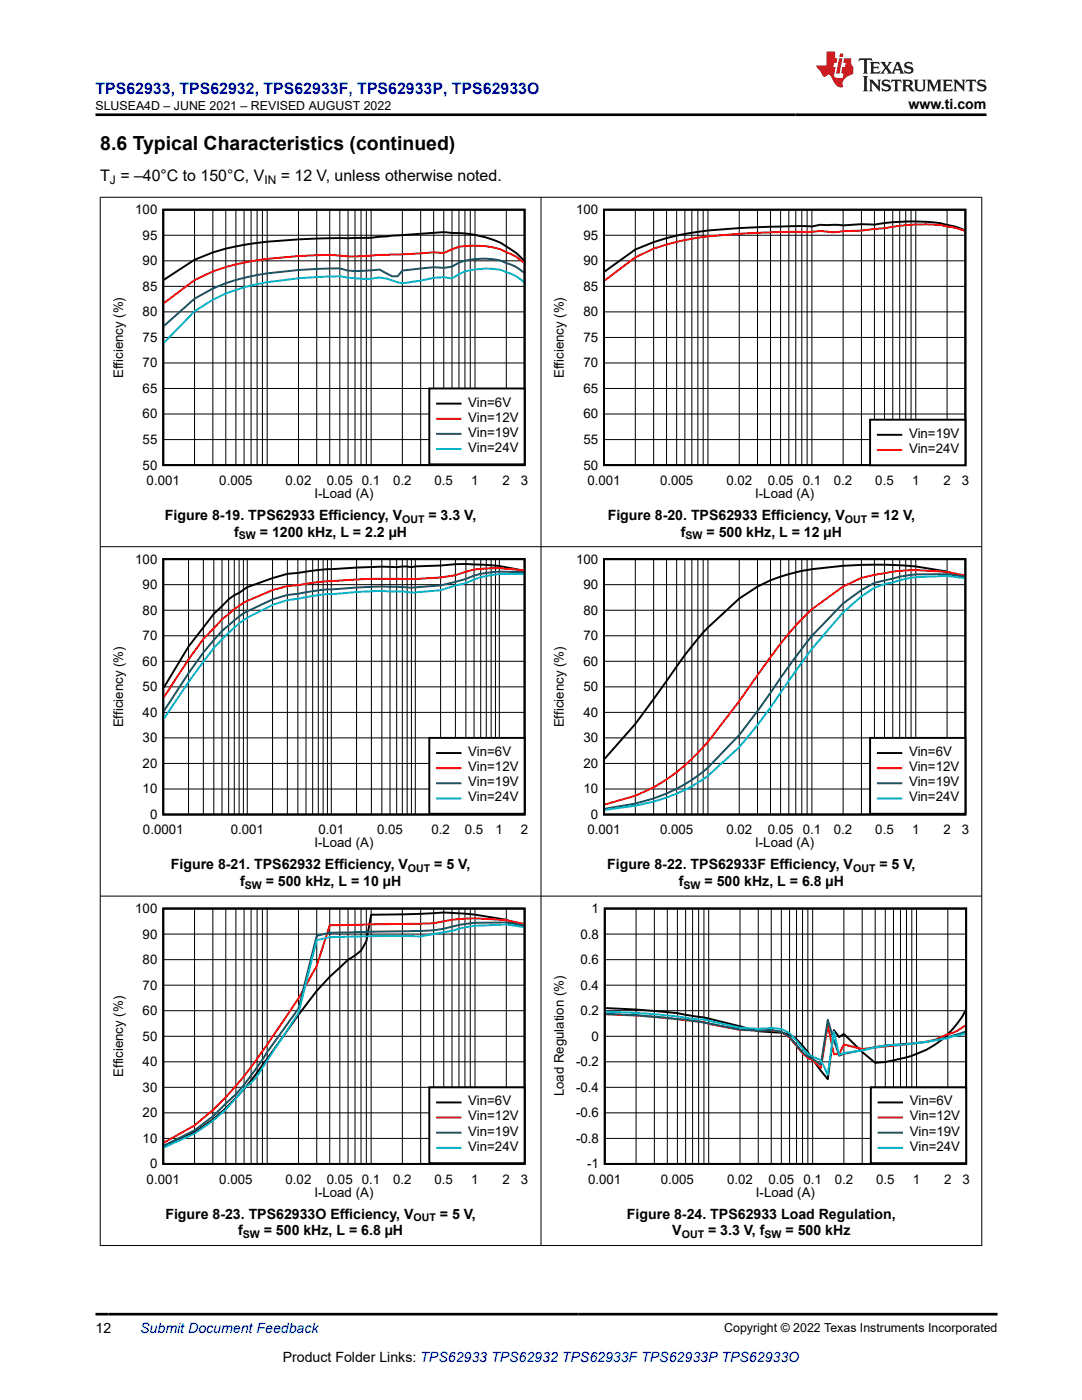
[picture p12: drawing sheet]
<svg xmlns="http://www.w3.org/2000/svg" width="216mm" height="279mm" viewBox="0 0 216 279" stroke-linecap="round" stroke-linejoin="round" font-family="sans-serif">
<defs><g id="words">
<text font-size="3.9" x="20" y="29.9">8.6 Typical Characteristics (continued)</text>
<text font-size="3.2" fill="#00f" x="19" y="18.7">TPS62933, TPS62932, TPS62933F, TPS62933P, TPS62933O</text>
<g font-size="3.2">
<text x="20" y="36.1">T = –40°C to 150°C, V</text>
<text x="56" y="36.1">= 12 V, unless otherwise noted.</text>
</g>
<g font-size="2.8">
<text x="181.3" y="21.8">www.ti.com</text>
<text x="32.9" y="103.7">Figure 8-19. TPS62933 Efficiency, V</text>
<text x="46.7" y="107.1">f</text>
<text x="51.8" y="107.1">= 1200 kHz, L = 2.2 µH</text>
<text x="85.5" y="103.7">= 3.3 V,</text>
<text x="121.3" y="103.7">Figure 8-20. TPS62933 Efficiency, V</text>
<text x="135.8" y="107.1">f</text>
<text x="141" y="107.1">= 500 kHz, L = 12 µH</text>
<text x="173.8" y="103.7">= 12 V,</text>
<text x="34.1" y="173.4">Figure 8-21. TPS62932 Efficiency, V</text>
<text x="86.7" y="173.4">= 5 V,</text>
<text x="121.2" y="173.4">Figure 8-22. TPS62933F Efficiency, V</text>
<text x="175.5" y="173.4">= 5 V,</text>
<text x="47.9" y="176.8">f</text>
<text x="53" y="176.8">= 500 kHz, L = 10 µH</text>
<text x="135.4" y="176.8">f</text>
<text x="140.6" y="176.8">= 500 kHz, L = 6.8 µH</text>
<text x="33" y="243.2">Figure 8-23. TPS62933O Efficiency, V</text>
<text x="87.8" y="243.2">= 5 V,</text>
<text x="125.1" y="243.2">Figure 8-24. TPS62933 Load Regulation,</text>
<text x="47.5" y="246.6">f</text>
<text x="52.6" y="246.6">= 500 kHz, L = 6.8 µH</text>
<text x="134.2" y="246.6">V</text>
<text x="141.3" y="246.6">= 3.3 V, f</text>
<text x="156.8" y="246.6">= 500 kHz</text>
<text x="19" y="266.1">12</text>
<text x="56.4" y="271.7">Product Folder Links: TPS62933 TPS62932 TPS62933F TPS62933P TPS62933O</text>
</g>
<text font-size="2.8" fill="#00f" x="28" y="266.1">Submit Document Feedback</text>
<g font-size="2.6">
<text x="27" y="42.7">100</text>
<text x="28.5" y="47.8">95</text>
<text x="114.9" y="42.7">100</text>
<text x="116.4" y="47.8">95</text>
<text x="28.5" y="52.9">90</text>
<text x="116.4" y="52.9">90</text>
<text x="28.5" y="58">85</text>
<text x="116.4" y="58">85</text>
<text x="28.5" y="63.1">80</text>
<text x="116.4" y="63.1">80</text>
<text x="28.5" y="68.2">75</text>
<text x="116.4" y="68.2">75</text>
<text x="24.6" y="75.4" transform="rotate(-90 24.6 75.4)">Efficiency (%)</text>
<text x="28.5" y="73.3">70</text>
<text x="112.5" y="75.4" transform="rotate(-90 112.5 75.4)">Efficiency (%)</text>
<text x="116.4" y="73.3">70</text>
<text x="28.5" y="83.5">60</text>
<text x="28.5" y="78.4">65</text>
<text x="93.4" y="81.1">Vin=6V</text>
<text x="116.4" y="83.5">60</text>
<text x="116.4" y="78.4">65</text>
<text x="28.5" y="88.6">55</text>
<text x="93.4" y="84.2">Vin=12V</text>
<text x="93.4" y="87.2">Vin=19V</text>
<text x="116.4" y="88.6">55</text>
<text x="181.4" y="87.4">Vin=19V</text>
<text x="28.5" y="93.7">50</text>
<text x="93.4" y="90.2">Vin=24V</text>
<text x="116.4" y="93.7">50</text>
<text x="181.4" y="90.4">Vin=24V</text>
<text x="29.3" y="96.7">0.001</text>
<text x="43.8" y="96.7">0.005</text>
<text x="57" y="96.7">0.02</text>
<text x="62.7" y="99.4">I-Load (A)</text>
<text x="65.2" y="96.7">0.05</text>
<text x="72.2" y="96.7">0.1</text>
<text x="78.4" y="96.7">0.2</text>
<text x="86.7" y="96.7">0.5</text>
<text x="94" y="96.7">1</text>
<text x="100.3" y="96.7">2</text>
<text x="103.9" y="96.7">3</text>
<text x="117.2" y="96.7">0.001</text>
<text x="131.7" y="96.7">0.005</text>
<text x="144.9" y="96.7">0.02</text>
<text x="150.7" y="99.4">I-Load (A)</text>
<text x="153.2" y="96.7">0.05</text>
<text x="160.2" y="96.7">0.1</text>
<text x="166.4" y="96.7">0.2</text>
<text x="174.7" y="96.7">0.5</text>
<text x="182" y="96.7">1</text>
<text x="188.2" y="96.7">2</text>
<text x="191.9" y="96.7">3</text>
<text x="27" y="112.5">100</text>
<text x="114.9" y="112.5">100</text>
<text x="28.5" y="117.6">90</text>
<text x="116.4" y="117.6">90</text>
<text x="28.5" y="122.7">80</text>
<text x="116.4" y="122.7">80</text>
<text x="28.5" y="127.8">70</text>
<text x="116.4" y="127.8">70</text>
<text x="28.5" y="138">50</text>
<text x="28.5" y="132.9">60</text>
<text x="116.4" y="138">50</text>
<text x="116.4" y="132.9">60</text>
<text x="28.5" y="143.1">40</text>
<text x="116.4" y="143.1">40</text>
<text x="24.6" y="145.2" transform="rotate(-90 24.6 145.2)">Efficiency (%)</text>
<text x="28.5" y="148.2">30</text>
<text x="112.5" y="145.2" transform="rotate(-90 112.5 145.2)">Efficiency (%)</text>
<text x="116.4" y="148.2">30</text>
<text x="28.5" y="153.2">20</text>
<text x="93.4" y="150.9">Vin=6V</text>
<text x="93.4" y="153.9">Vin=12V</text>
<text x="116.4" y="153.2">20</text>
<text x="181.4" y="150.9">Vin=6V</text>
<text x="181.4" y="153.9">Vin=12V</text>
<text x="28.5" y="158.3">10</text>
<text x="93.4" y="156.9">Vin=19V</text>
<text x="93.4" y="159.9">Vin=24V</text>
<text x="116.4" y="158.3">10</text>
<text x="181.4" y="156.9">Vin=19V</text>
<text x="181.4" y="159.9">Vin=24V</text>
<text x="28.5" y="166.5">0.0001</text>
<text x="29.9" y="163.4">0</text>
<text x="46" y="166.5">0.001</text>
<text x="63.5" y="166.5">0.01</text>
<text x="75.2" y="166.5">0.05</text>
<text x="86.1" y="166.5">0.2</text>
<text x="92.7" y="166.5">0.5</text>
<text x="98.9" y="166.5">1</text>
<text x="103.9" y="166.5">2</text>
<text x="117.2" y="166.5">0.001</text>
<text x="117.9" y="163.4">0</text>
<text x="131.7" y="166.5">0.005</text>
<text x="144.9" y="166.5">0.02</text>
<text x="153.2" y="166.5">0.05</text>
<text x="160.2" y="166.5">0.1</text>
<text x="166.4" y="166.5">0.2</text>
<text x="174.7" y="166.5">0.5</text>
<text x="182" y="166.5">1</text>
<text x="188.2" y="166.5">2</text>
<text x="191.9" y="166.5">3</text>
<text x="62.7" y="169.1">I-Load (A)</text>
<text x="150.7" y="169.1">I-Load (A)</text>
<text x="27" y="182.2">100</text>
<text x="118" y="182.2">1</text>
<text x="28.5" y="187.3">90</text>
<text x="115.8" y="187.3">0.8</text>
<text x="28.5" y="197.5">70</text>
<text x="28.5" y="192.4">80</text>
<text x="115.8" y="197.5">0.4</text>
<text x="115.8" y="192.4">0.6</text>
<text x="28.5" y="202.6">60</text>
<text x="115.8" y="202.6">0.2</text>
<text x="28.5" y="207.7">50</text>
<text x="118" y="207.7">0</text>
<text x="24.6" y="214.9" transform="rotate(-90 24.6 214.9)">Efficiency (%)</text>
<text x="28.5" y="212.8">40</text>
<text x="114.9" y="212.8">-0.2</text>
<text x="28.5" y="217.9">30</text>
<text x="93.4" y="220.6">Vin=6V</text>
<text x="112.5" y="218.8" transform="rotate(-90 112.5 218.8)">Load Regulation (%)</text>
<text x="114.9" y="217.9">-0.4</text>
<text x="181.5" y="220.6">Vin=6V</text>
<text x="28.5" y="223">20</text>
<text x="93.4" y="223.6">Vin=12V</text>
<text x="93.4" y="226.6">Vin=19V</text>
<text x="114.9" y="223">-0.6</text>
<text x="181.5" y="223.6">Vin=12V</text>
<text x="181.5" y="226.6">Vin=19V</text>
<text x="28.5" y="228.1">10</text>
<text x="29.9" y="233.2">0</text>
<text x="93.4" y="229.7">Vin=24V</text>
<text x="114.9" y="228.1">-0.8</text>
<text x="117.2" y="233.2">-1</text>
<text x="181.5" y="229.7">Vin=24V</text>
<text x="29.3" y="236.2">0.001</text>
<text x="43.8" y="236.2">0.005</text>
<text x="57" y="236.2">0.02</text>
<text x="62.7" y="238.8">I-Load (A)</text>
<text x="65.2" y="236.2">0.05</text>
<text x="72.2" y="236.2">0.1</text>
<text x="78.4" y="236.2">0.2</text>
<text x="86.7" y="236.2">0.5</text>
<text x="94" y="236.2">1</text>
<text x="100.3" y="236.2">2</text>
<text x="103.9" y="236.2">3</text>
<text x="117.4" y="236.2">0.001</text>
<text x="131.9" y="236.2">0.005</text>
<text x="145.1" y="236.2">0.02</text>
<text x="150.8" y="238.8">I-Load (A)</text>
<text x="153.3" y="236.2">0.05</text>
<text x="160.3" y="236.2">0.1</text>
<text x="166.5" y="236.2">0.2</text>
<text x="174.8" y="236.2">0.5</text>
<text x="182.1" y="236.2">1</text>
<text x="188.4" y="236.2">2</text>
<text x="192" y="236.2">3</text>
</g>
<g font-size="2.5">
<text x="19.1" y="21.9">SLUSEA4D – JUNE 2021 – REVISED AUGUST 2022</text>
<text x="144.5" y="265.8">Copyright © 2022 Texas Instruments Incorporated</text>
</g>
<g font-size="2.4">
<text x="21.9" y="36.7">J</text>
<text x="52.8" y="36.7">IN</text>
</g>
<g font-size="2.1">
<text x="47.7" y="107.7">SW</text>
<text x="80.2" y="104.3">OUT</text>
<text x="136.8" y="107.7">SW</text>
<text x="168.6" y="104.3">OUT</text>
<text x="48.8" y="177.4">SW</text>
<text x="81.4" y="174">OUT</text>
<text x="136.4" y="177.4">SW</text>
<text x="170.2" y="174">OUT</text>
<text x="82.5" y="243.7">OUT</text>
<text x="48.4" y="247.1">SW</text>
<text x="136" y="247.1">OUT</text>
<text x="152.6" y="247.1">SW</text>
</g>
</g></defs>
<path d="M32.6 41.9h72.1v50.9h-72.1zM104.5 51.9a17.5 17.5 0 0 0-10.7-5.2l-5.3-.4-10.2 .7a80.4 80.4 0 0 1-12.5 .5l-2.6 .1a106.6 106.6 0 0 0-13.1 1 42.9 42.9 0 0 0-11.3 3.2l-6 4" fill="none" stroke="#000" stroke-width=".39"/>
<g fill="none" stroke="#000" stroke-width=".2">
<path d="M32.6 57.1h72.1M32.6 52.1h72.1M32.6 47h72.1M38.8 41.9v50.9M42.5 41.9v50.9M45.1 41.9v50.9M47.1 41.9v50.9M48.7 41.9v50.9M50.1 41.9v50.9M51.3 41.9v50.9M52.4 41.9v50.9M53.3 41.9v50.9"/>
<path d="M59.6 41.9v50.9M63.2 41.9v50.9M65.8 41.9v50.9M67.8 41.9v50.9M69.4 41.9v50.9M70.8 41.9v50.9M72 41.9v50.9M73.1 41.9v50.9M74.1 41.9v50.9M80.3 41.9v50.9M83.9 41.9v50.9M86.5 41.9v50.9"/>
<path d="M88.5 41.9v50.9M90.2 41.9v50.9M91.6 41.9v50.9M92.8 41.9v50.9M93.8 41.9v50.9M94.8 41.9v50.9M101 41.9v50.9M32.6 77.5h72.1M32.6 72.4h72.1M32.6 67.3h72.1M32.6 62.2h72.1M32.6 87.7h72.1"/>
<path d="M32.6 82.6h72.1"/>
</g>
<path d="M104.5 52.4a14.7 14.7 0 0 0-11.7-3.3l-1.2 .2-3.1 1.2-2-.1-14.5 .7a31.1 31.1 0 0 1-6.2-.2 92.6 92.6 0 0 0-15.7 1.2 37.1 37.1 0 0 0-11.3 3.8l-6 4.6" fill="none" stroke="#f00" stroke-width=".39"/>
<path d="M104.5 54.4a8 8 0 0 0-3.5-1.9 11.9 11.9 0 0 0-7.2-.7l-2.2 .6-1.4 .8-1.7 .3-2-.2-6.2 .7-1 1.1h-1l-2.6-1.3-2.6 .2a13.1 13.1 0 0 1-5.3-.4 95.8 95.8 0 0 0-17.7 1.5 32.8 32.8 0 0 0-11.3 4.5l-6 5.4" fill="none" stroke="#105465" stroke-width=".39"/>
<path d="M104.5 56.3a12.1 12.1 0 0 0-10.7-2.4l-1 .3-1.2 .5-1.4 .9-1.7-.3-2 .2-6.2 1-1-.2a8.4 8.4 0 0 0-5.2-.7l-3.3-.1a23.2 23.2 0 0 0-7.6-.2 66.1 66.1 0 0 0-13.1 1.7 31.9 31.9 0 0 0-11.3 5.1l-6 6.3" fill="none" stroke="#00bacc" stroke-width=".39"/>
<path d="M85.7 77.5h19v15.2h-19z" fill-rule="evenodd" fill="#fff"/>
<path d="M120.5 41.9h72.1v50.9h-72.1zM192.4 45.9a25.1 25.1 0 0 0-11.7-1.7l-2.6 .1-3.6 .5-2.6-.1-3.7 .3-4.6-.1-1.6 .3a156.8 156.8 0 0 0-14.5 .3l-6.2 .5a47.7 47.7 0 0 0-14.5 3.8l-6.1 4.4M85.7 77.5h19v15.2h-19zM87.2 80.6h4.7" fill="none" stroke="#000" stroke-width=".39"/>
<path d="M192.4 46.1a28.5 28.5 0 0 0-14.3-.8l-6.2 .7-3.7 .1-2 .3a14.1 14.1 0 0 0-5.2-.1h-5.2a135.6 135.6 0 0 0-17.8 1.4 36.8 36.8 0 0 0-11.2 3.7l-6.1 4.5M87.2 83.6h4.7" fill="none" stroke="#f00" stroke-width=".39"/>
<path d="M87.2 86.6h4.7" fill="none" stroke="#105465" stroke-width=".39"/>
<path d="M87.2 89.6h4.7" fill="none" stroke="#00bacc" stroke-width=".39"/>
<g fill="none" stroke="#000" stroke-width=".2">
<path d="M120.5 57.1h72.1M120.5 52.1h72.1M120.5 47h72.1M126.8 41.9v50.9M130.4 41.9v50.9M133 41.9v50.9M135 41.9v50.9M136.7 41.9v50.9M138 41.9v50.9M139.2 41.9v50.9M140.3 41.9v50.9M141.3 41.9v50.9"/>
<path d="M147.5 41.9v50.9M151.2 41.9v50.9M153.7 41.9v50.9M155.8 41.9v50.9M157.4 41.9v50.9M158.8 41.9v50.9M160 41.9v50.9M161 41.9v50.9M162 41.9v50.9M168.2 41.9v50.9M171.9 41.9v50.9M174.5 41.9v50.9"/>
<path d="M176.5 41.9v50.9M178.1 41.9v50.9M179.5 41.9v50.9M180.7 41.9v50.9M181.8 41.9v50.9M182.7 41.9v50.9M189 41.9v50.9M120.5 77.5h72.1M120.5 72.4h72.1M120.5 67.3h72.1M120.5 62.2h72.1M120.5 87.7h72.1"/>
<path d="M120.5 82.6h72.1"/>
</g>
<path d="M173.6 83.8h19v9h-19z" fill-rule="evenodd" fill="#fff"/>
<path d="M173.6 83.8h19v9h-19zM175.2 86.8h4.6M32.6 111.6h72.1v51h-72.1zM104.5 113.9l-4.9-.9a59.7 59.7 0 0 0-11.7-.1l-5 .1-.8 .2-1.8-.1-1.1 .1-3-.1-5.1 .2-7.6 .5-6.2 .7-2.9 .9-5.1 1.8-3.7 2.4-2.9 2.9-5.1 6.5-4.8 8.1" fill="none" stroke="#000" stroke-width=".39"/>
<path d="M175.2 89.8h4.6M104.5 113.8l-4.9-.4h-1.6a19.2 19.2 0 0 0-7.1 1.4 54.4 54.4 0 0 1-10.6 .7h-2.5a141.1 141.1 0 0 0-14.3 .7l-4.1 .6-2.1 .2a27.7 27.7 0 0 0-10.6 4.6l-2.4 2-3.7 3.9-3 4.1-4.8 7.5" fill="none" stroke="#f00" stroke-width=".39"/>
<g fill="none" stroke="#000" stroke-width=".2">
<path d="M32.6 116.7h72.1M37.6 111.6v51M40.6 111.6v51M42.7 111.6v51M44.3 111.6v51M45.6 111.6v51M46.7 111.6v51M47.7 111.6v51M48.6 111.6v51M49.3 111.6v51M54.4 111.6v51M57.3 111.6v51"/>
<path d="M59.4 111.6v51M61.1 111.6v51M62.4 111.6v51M63.5 111.6v51M64.5 111.6v51M65.3 111.6v51M66.1 111.6v51M71.1 111.6v51M74.1 111.6v51M76.2 111.6v51M77.8 111.6v51M79.2 111.6v51"/>
<path d="M80.3 111.6v51M81.2 111.6v51M82.1 111.6v51M82.9 111.6v51M87.9 111.6v51M90.9 111.6v51M93 111.6v51M94.6 111.6v51M95.9 111.6v51M97 111.6v51M98 111.6v51M98.9 111.6v51"/>
<path d="M99.6 111.6v51M32.6 137.1h72.1M32.6 132h72.1M32.6 126.9h72.1M32.6 121.8h72.1M32.6 157.5h72.1M32.6 152.4h72.1M32.6 147.3h72.1M32.6 142.2h72.1"/>
</g>
<path d="M104.5 114.2l-4.9-.1-1.6 .1a14.3 14.3 0 0 0-5 1.3 33.2 33.2 0 0 1-12.7 1.6h-2.5a134.6 134.6 0 0 0-14.3 .7l-6.2 .9a26.4 26.4 0 0 0-10.6 5.1 30.5 30.5 0 0 0-6.1 6.4l-3 4.2-4.8 7.4" fill="none" stroke="#105465" stroke-width=".39"/>
<path d="M104.5 114.5l-4.9 .1-1.6 .2a13.8 13.8 0 0 0-5 1.6l-2.1 .4-3 1-5 .4a94.6 94.6 0 0 0-11.8-.1l-6.6 .5-7.2 1.2a27 27 0 0 0-9.6 4.6l-1 .9a38.6 38.6 0 0 0-6.1 6.7l-3 4.1-4.8 7.2" fill="none" stroke="#00bacc" stroke-width=".39"/>
<path d="M85.7 147.3h19v15.1h-19z" fill-rule="evenodd" fill="#fff"/>
<path d="M120.5 111.6h72.1v51h-72.1zM192.4 115.3l-3.4-1.2-6.3-1.1a88.8 88.8 0 0 0-14.5-.1l-6.2 .7a32.2 32.2 0 0 0-14.5 5.9l-6.2 5.7-2.1 2.3a84.5 84.5 0 0 0-6.2 8.4l-6.2 8.6-6.1 6.9M85.7 147.3h19v15.1h-19zM87.2 150.3h4.7" fill="none" stroke="#000" stroke-width=".39"/>
<path d="M192.4 114.8a40.9 40.9 0 0 0-12.9-.9l-5 .8-2.6 .6-3.7 1.7-6.2 4.6-2 2a76.5 76.5 0 0 0-8.8 11.1l-3.7 5.2-6.2 8.2a37.8 37.8 0 0 1-14.5 10.7l-6.1 1.8M87.2 153.3h4.7" fill="none" stroke="#f00" stroke-width=".39"/>
<path d="M192.4 115.1a34.8 34.8 0 0 0-12.9 0l-5 1.2-2.6 1.5-3.7 2.6-6.2 6.5-4.6 6.1-3.7 5.3a73.9 73.9 0 0 1-13.4 15.7 32.8 32.8 0 0 1-13.5 6.4l-6.1 1M87.2 156.3h4.7" fill="none" stroke="#105465" stroke-width=".39"/>
<path d="M192.4 115.4l-3.4-.5-6.3 .3-2 .3-4.2 1-2 .8-2.6 1.7-3.7 3.2-6.2 7.3-4.6 6.4a123.3 123.3 0 0 1-9.9 13.2l-6.2 5.7a33.7 33.7 0 0 1-14.5 6l-6.1 .8M87.2 159.3h4.7" fill="none" stroke="#00bacc" stroke-width=".39"/>
<g fill="none" stroke="#000" stroke-width=".2">
<path d="M120.5 116.7h72.1M126.8 111.6v51M130.4 111.6v51M133 111.6v51M135 111.6v51M136.7 111.6v51M138 111.6v51M139.2 111.6v51M140.3 111.6v51M141.3 111.6v51M147.5 111.6v51M151.2 111.6v51"/>
<path d="M153.7 111.6v51M155.8 111.6v51M157.4 111.6v51M158.8 111.6v51M160 111.6v51M161 111.6v51M162 111.6v51M168.2 111.6v51M171.9 111.6v51M174.5 111.6v51M176.5 111.6v51M178.1 111.6v51"/>
<path d="M179.5 111.6v51M180.7 111.6v51M181.8 111.6v51M182.7 111.6v51M189 111.6v51M120.5 137.1h72.1M120.5 132h72.1M120.5 126.9h72.1M120.5 121.8h72.1M120.5 157.5h72.1M120.5 152.4h72.1M120.5 147.3h72.1"/>
<path d="M120.5 142.2h72.1"/>
</g>
<path d="M173.6 147.3h19v15.1h-19z" fill-rule="evenodd" fill="#fff"/>
<path d="M173.6 147.3h19v15.1h-19zM175.2 150.3h4.6M32.6 181.3h72.1v51h-72.1zM104.5 184.9l-3.5-1.3-6.2-1.1-3.2-.2a34.5 34.5 0 0 0-7.7 .1l-9.8 .2-1 5.3-1.1 1.8-2.6 1.9a54.5 54.5 0 0 0-9.8 10.9l-7.2 10.1a47.7 47.7 0 0 1-13.6 13.4l-6 2.8" fill="none" stroke="#000" stroke-width=".39"/>
<path d="M175.2 153.3h4.6M104.5 184.4a40.6 40.6 0 0 0-12.9-1l-5.1 .9-20.7 .4-2.6 8.1-3.6 6.5-6.3 9.2a70.8 70.8 0 0 1-14.5 16.1l-6 3.4" fill="none" stroke="#f00" stroke-width=".39"/>
<path d="M175.2 156.3h4.6M104.5 184.7a34.7 34.7 0 0 0-12.9-.1 26.7 26.7 0 0 1-7.7 1.2l-18.1 .4-2.6 .5-3.6 14.6-6.3 8.7-2 3a36.3 36.3 0 0 1-6.2 7.2l-2.6 2.6-3.7 2.8-6 3" fill="none" stroke="#105465" stroke-width=".39"/>
<path d="M175.2 159.3h4.6M104.5 185l-3.5-.5-6.2 .3-3.2 .5-1.4 .5-6.3 1.1-3.6-.1-12.5 .2h-2l-2.6 .6-3.6 14.6-8.3 12.6-1.2 1.3-1.4 1.1a33.8 33.8 0 0 1-9.9 9l-6 2.8" fill="none" stroke="#00bacc" stroke-width=".39"/>
<g fill="none" stroke="#000" stroke-width=".2">
<path d="M32.6 196.6h72.1M32.6 191.5h72.1M32.6 186.4h72.1M38.8 181.3v51M42.5 181.3v51M45.1 181.3v51M47.1 181.3v51M48.7 181.3v51M50.1 181.3v51M51.3 181.3v51M52.4 181.3v51M53.3 181.3v51"/>
<path d="M59.6 181.3v51M63.2 181.3v51M65.8 181.3v51M67.8 181.3v51M69.4 181.3v51M70.8 181.3v51M72 181.3v51M73.1 181.3v51M74.1 181.3v51M80.3 181.3v51M83.9 181.3v51M86.5 181.3v51"/>
<path d="M88.5 181.3v51M90.2 181.3v51M91.6 181.3v51M92.8 181.3v51M93.8 181.3v51M94.8 181.3v51M101 181.3v51M32.6 217h72.1M32.6 211.9h72.1M32.6 206.8h72.1M32.6 201.7h72.1M32.6 227.2h72.1"/>
<path d="M32.6 222.1h72.1"/>
</g>
<path d="M85.7 217h19v15.1h-19z" fill-rule="evenodd" fill="#fff"/>
<path d="M120.7 181.3h72.1v51h-72.1zM85.7 217h19v15.1h-19zM120.9 201.2l9.7 .6a55.8 55.8 0 0 1 8.8 1.1l2 .4 9.9 2.5 4.6 .3 1.6 .3a15.4 15.4 0 0 1 4.7 5l3 4 1.2-9.8 1 1.4 1-.6 3.6 3.5 2.6 2.2a24.6 24.6 0 0 0 13.3-4.6 19.8 19.8 0 0 0 4.7-5.7M87.2 220h4.7" fill="none" stroke="#000" stroke-width=".39"/>
<path d="M120.9 202.4a245.6 245.6 0 0 1 19.6 1.6 34 34 0 0 0 13.4 1.6l2 .4 1.6 1.1 2.6 3.1 1.1 .9 1 .5 1.6 1.6 1.4-8.6 1.2 5.8h1l1-2 3.6 1 2.6-.3a118.1 118.1 0 0 0 11.9-1.6l2.6-1.1a8.7 8.7 0 0 0 3.5-1.7M87.2 223h4.7" fill="none" stroke="#f00" stroke-width=".39"/>
<path d="M120.9 202.3a164.1 164.1 0 0 1 14.3 1.1h1.6l2.6 .4 8.3 1.7 3.6 .2 2.6-.1 2 .3 1.6 1 2.6 3.1 1.1 .8 1 .5 1.6 1.2 1.4-9 2.2 7.2 1-.4 3.6-.7a33.7 33.7 0 0 1 8.9-1.3 41.9 41.9 0 0 0 11.7-2.4M87.2 226.1h4.7" fill="none" stroke="#105465" stroke-width=".39"/>
<path d="M120.9 201.9a146.7 146.7 0 0 1 18.5 1.5h1.1l7.2 1.7 3.6 .2 2.6-.1 2 .2 1.6 .8 3.7 4.1 2.6 1.3 1.4 2.9 1.2-8.6 1 4.6 1-.3 3.6-.6a35.1 35.1 0 0 1 8.9-1.2l1-.1a65.8 65.8 0 0 0 10.7-2M87.2 229.1h4.7" fill="none" stroke="#00bacc" stroke-width=".39"/>
<g fill="none" stroke="#000" stroke-width=".2">
<path d="M120.7 196.6h72.1M120.7 191.5h72.1M120.7 186.4h72.1M126.9 181.3v51M130.6 181.3v51M133.2 181.3v51M135.2 181.3v51M136.8 181.3v51M138.2 181.3v51M139.4 181.3v51M140.5 181.3v51M141.4 181.3v51"/>
<path d="M147.7 181.3v51M151.3 181.3v51M153.9 181.3v51M155.9 181.3v51M157.5 181.3v51M158.9 181.3v51M160.1 181.3v51M161.2 181.3v51M162.2 181.3v51M168.4 181.3v51M172 181.3v51M174.6 181.3v51"/>
<path d="M176.6 181.3v51M178.3 181.3v51M179.7 181.3v51M180.9 181.3v51M181.9 181.3v51M182.9 181.3v51M189.1 181.3v51M120.7 217h72.1M120.7 211.9h72.1M120.7 206.8h72.1M120.7 201.7h72.1M120.7 227.2h72.1"/>
<path d="M120.7 222.1h72.1"/>
</g>
<path d="M173.8 217h19v15.1h-19z" fill-rule="evenodd" fill="#fff"/>
<path d="M173.8 217h19v15.1h-19zM175.3 220h4.7" fill="none" stroke="#000" stroke-width=".39"/>
<path d="M175.3 223h4.7" fill="none" stroke="#f00" stroke-width=".39"/>
<path d="M175.3 226.1h4.7" fill="none" stroke="#105465" stroke-width=".39"/>
<path d="M175.3 229.1h4.7" fill="none" stroke="#00bacc" stroke-width=".39"/>
<path d="M19.9 39.4h176.1M20 39.3v209.3M107.9 39.3v209.3M195.9 39.3v209.3M19.9 109.1h176.1M19.9 178.8h176.1M19.9 248.6h176.1" fill="none" stroke="#000" stroke-width=".2"/>
<path d="M171.5 11.6l-.2 .6 .5-.2h.6v.1v2.2l-.2 .4h1l-.2-.4v-2.2v-.1h.5l.5 .2-.1-.6zM173.6 12.4l.2 .3v1.6l-.2 .4h1.9l.1-.6a1.08 1.08 0 0 1-1.3 .2v-.7h.6l.4 .2v-.7l-.4 .2h-.6v-.5l.2-.2a1 1 0 0 1 1 .3l-.1-.5zM175.7 12.4l.9 1.1-1 1.2h.9l-.2-.2 .5-.8 .4 .8-.2 .2h1.6l-.2-.2 .2-.5h.9l.1 .5-.1 .2h.9l-.2-.4-.8-1.9h-.5l-.9 2.1-.9-1.1 .9-1h-.8l.2 .2-.4 .6-.4-.6 .2-.2zM179 12.8l.4 1h-.7zM180.7 12.5a.65 .65 0 0 0-.2 .7 .65 .65 0 0 0 .6 .5l.6 .1 .1 .3a.79 .79 0 0 1-.7 .4 .79 .79 0 0 1-.7-.5l.1 .7 .2-.1a.93 .93 0 0 0 1.1 0 .93 .93 0 0 0 .4-.9 1.46 1.46 0 0 0-1.2-.6l-.1-.3a1.09 1.09 0 0 1 1.2 .2l-.2-.6-.1 .1-.5-.2zM172.2 15.2l.2 .4v2.2l-.2 .4h1l-.2-.4v-2.2l.2-.4zM173.4 15.9l.2 .4v1.5l-.2 .4h.8l-.3-.4 .1-1.3 1.6 1.8v-2l.2-.4h-.7l.1 .2 .1 1.1-1.2-1.3zM176.2 16a.65 .65 0 0 0-.2 .8 .65 .65 0 0 0 .6 .4l.6 .2 .1 .2a.79 .79 0 0 1-.7 .4 .79 .79 0 0 1-.7-.5l.1 .7 .2-.1a.93 .93 0 0 0 1.1 .1 .93 .93 0 0 0 .4-1 1.46 1.46 0 0 0-1.2-.5l-.1-.4a1.09 1.09 0 0 1 1.2 .2l-.1-.6-.2 .1-.5-.1zM177.9 15.9l-.1 .6a.63 .63 0 0 1 .8-.3v1.6l-.3 .4h1l-.2-.4v-1.6a.66 .66 0 0 1 .8 .3l-.1-.6zM180 15.9l.2 .4v1.5l-.2 .4h1l-.2-.2-.1-.7h.5l.1 .2a.79 .79 0 0 0 1.2 .6l-1-.9a.61 .61 0 0 0 .6-.6 .61 .61 0 0 0-.5-.7zM180.8 16.2h.1a.47 .47 0 0 1 .5 .1 .47 .47 0 0 1 .1 .5l-.1 .1-.7 .1zM182.3 15.9l.2 .2a2.27 2.27 0 0 0 .4 2 1.04 1.04 0 0 0 1.7-.7v-1.3l.2-.2h-.8l.2 .4v1.1a.6 .6 0 0 1-.6 .6 .6 .6 0 0 1-.6-.6v-1.1l.3-.4zM184.9 15.9l.2 .4v1.5l-.2 .4h.8l-.3-.4v-1.4l.9 1.9 .9-1.9v1.4l-.3 .4h1l-.2-.4v-1.5l.2-.4h-.8l-.7 1.5-.6-1.5zM188.1 15.9l.2 .4v1.5l-.2 .4h1.9l.1-.6a1.09 1.09 0 0 1-1.3 .2v-.7h.6l.4 .2v-.6l-.4 .2h-.6v-.6l.2-.1a1.01 1.01 0 0 1 1 .3l-.1-.6zM190.2 15.9l.3 .4v1.5l-.3 .4h.8l-.2-.4v-1.3l1.6 1.8v-2l.2-.4h-.7l.2 .2v1.1l-1.2-1.3zM192.8 15.9l-.1 .6a.63 .63 0 0 1 .8-.3v1.6l-.3 .4h1l-.2-.4v-1.6a.66 .66 0 0 1 .8 .3l-.1-.6zM195.2 16a.65 .65 0 0 0-.2 .8 .65 .65 0 0 0 .6 .4l.6 .2 .2 .2a.79 .79 0 0 1-.7 .4 .79 .79 0 0 1-.7-.5l.1 .7 .2-.1a.93 .93 0 0 0 1 .1 .93 .93 0 0 0 .5-1 1.46 1.46 0 0 0-1.3-.5v-.4a1.09 1.09 0 0 1 1.2 .2l-.2-.6-.2 .1-.5-.1z" fill="#231f20"/>
<path d="M164.9 10.3v2.7h-2l.1 .4 .8 1a.95 .95 0 0 0 1 .9 .59 .59 0 0 1 .5-.4 .59 .59 0 0 1 .5 .3l.4 .8a1.59 1.59 0 0 0 2.1 1.4 1.61 1.61 0 0 1 1-2.3l1-.3-.1-1.5a1.59 1.59 0 0 1-.3-1.7h-1.5l-.2 .9h.6l-.2 .9h-.5l-.2 .9v.3l.4 .1-.1 .9h-.7a.73 .73 0 0 1-1-.7l.3-1.5h-.5l.1-.9h.5l.2-.9h-.5v-1.3zM167.4 11.6l-.6 3.1h.7l.6-3.1zM167.6 10.7l-.1 .6h.7l.1-.6z" fill="#ed1c24"/>
<path d="M19 22.9h177.8M19 262.3h180" fill="none" stroke="#000" stroke-width=".53"/>
<use href="#words"/>
</svg>
